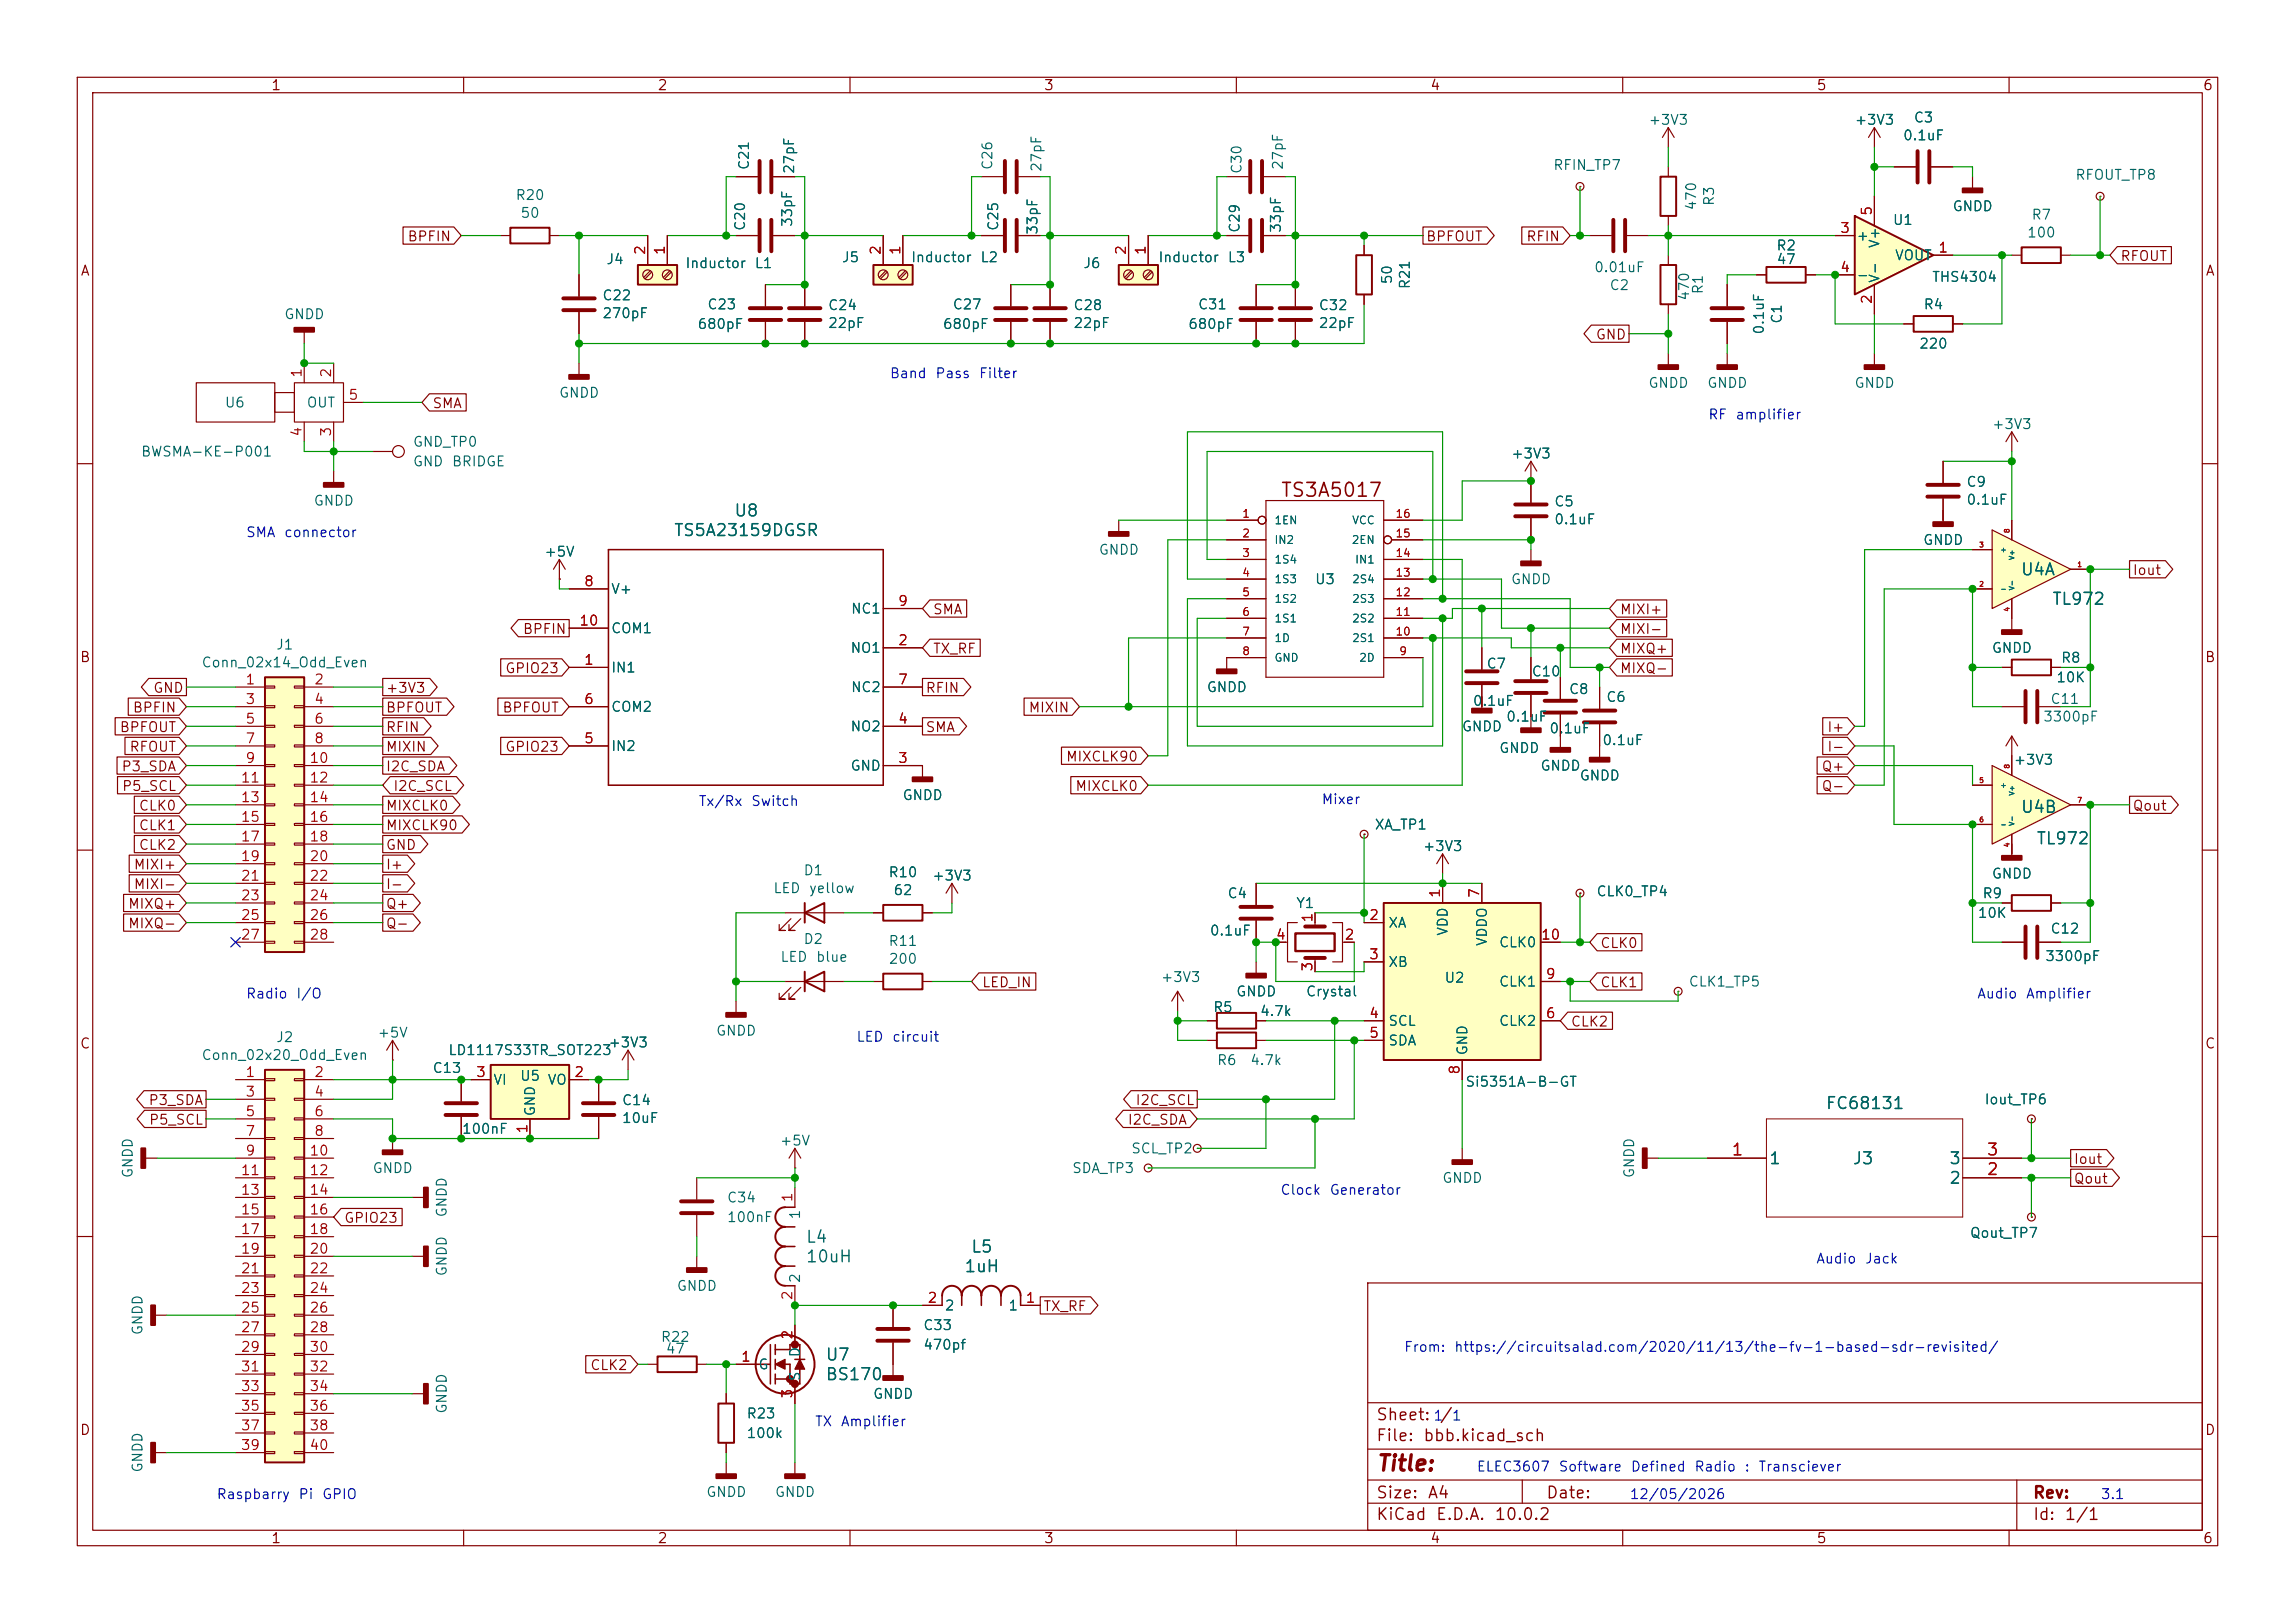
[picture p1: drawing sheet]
<svg xmlns="http://www.w3.org/2000/svg" width="297mm" height="210mm" viewBox="0 0 297 210" stroke-linecap="round" stroke-linejoin="round" font-family="sans-serif">
<defs><g id="words">
<text font-size="2" fill="#840000" x="178" y="190.8">Title:</text>
<text font-size="1.8" fill="#840000" x="165.6" y="64.7">TS3A5017</text>
<g font-size="1.5" fill="#006464">
<text x="87.1" y="69.7">TS5A23159DGSR</text>
<text x="94.9" y="67.2">U8</text>
<text x="261.4" y="74.8">U4A</text>
<text x="265.5" y="78.6">TL972</text>
<text x="261.4" y="105.6">U4B</text>
<text x="263.5" y="109.6">TL972</text>
<text x="236.2" y="143.9">FC68131</text>
<text x="228.9" y="151">1</text>
<text x="239.7" y="151">J3</text>
<text x="252.2" y="153.5">2</text>
<text x="252.2" y="151">3</text>
<text x="104.2" y="161.2">L4</text>
<text x="104.2" y="163.7">10uH</text>
<text x="124.7" y="165">1uH</text>
<text x="125.6" y="162.5">L5</text>
<text x="106.7" y="176.4">U7</text>
<text x="106.7" y="179">BS170</text>
</g>
<g font-size="1.5" fill="#a90000">
<text x="224" y="149.9">1</text>
<text x="257" y="149.9">3</text>
<text x="257" y="152.4">2</text>
</g>
<g font-size="1.5" fill="#840000">
<text x="178" y="184.2">Sheet:</text>
<text x="186.2" y="184.2">/</text>
<text x="178" y="186.9">File:</text>
<text x="184.1" y="186.9">bbb.kicad_sch</text>
<text x="178" y="197.1">KiCad</text>
<text x="178" y="194.3">Size:</text>
<text x="184.7" y="194.3">A4</text>
<text x="185.7" y="197.1">E.D.A.</text>
<text x="193.3" y="197.1">10.0.2</text>
<text x="200" y="194.3">Date:</text>
<text x="263" y="194.3">Rev:</text>
<text x="263" y="197.1">Id:</text>
<text x="267.1" y="197.1">1/1</text>
</g>
<g font-size="1.3" fill="#840000">
<text x="35" y="12">1</text>
<text x="85" y="12">2</text>
<text x="135" y="12">3</text>
<text x="185" y="12">4</text>
<text x="235" y="12">5</text>
<text x="285" y="12">6</text>
<text x="10.3" y="36">A</text>
<text x="52.7" y="31.5">BPFIN</text>
<text x="184.5" y="31.5">BPFOUT</text>
<text x="197.4" y="31.5">RFIN</text>
<text x="274.3" y="34.1">RFOUT</text>
<text x="285.3" y="36">A</text>
<text x="206.4" y="44.2">GND</text>
<text x="55.9" y="53.1">SMA</text>
<text x="275.9" y="74.7">Iout</text>
<text x="67.6" y="82.3">BPFIN</text>
<text x="120.6" y="79.8">SMA</text>
<text x="209.5" y="79.8">MIXI+</text>
<text x="209.5" y="82.3">MIXI-</text>
<text x="10.3" y="86">B</text>
<text x="19.7" y="90">GND</text>
<text x="49.8" y="90">+3V3</text>
<text x="65.3" y="87.4">GPIO23</text>
<text x="119.7" y="90">RFIN</text>
<text x="120.6" y="84.9">TX_RF</text>
<text x="209.5" y="87.4">MIXQ-</text>
<text x="209.5" y="84.9">MIXQ+</text>
<text x="285.3" y="86">B</text>
<text x="15.4" y="95">BPFOUT</text>
<text x="17.1" y="92.5">BPFIN</text>
<text x="49.8" y="95">RFIN</text>
<text x="49.8" y="92.5">BPFOUT</text>
<text x="64.9" y="92.5">BPFOUT</text>
<text x="119.7" y="95">SMA</text>
<text x="133" y="92.5">MIXIN</text>
<text x="236.4" y="95">I+</text>
<text x="15.6" y="100.1">P3_SDA</text>
<text x="16.7" y="97.6">RFOUT</text>
<text x="49.8" y="97.6">MIXIN</text>
<text x="49.8" y="100.1">I2C_SDA</text>
<text x="65.3" y="97.6">GPIO23</text>
<text x="137.9" y="98.9">MIXCLK90</text>
<text x="235.7" y="100.1">Q+</text>
<text x="236.4" y="97.6">I-</text>
<text x="15.7" y="102.7">P5_SCL</text>
<text x="17.9" y="105.2">CLK0</text>
<text x="17.9" y="107.7">CLK1</text>
<text x="49.8" y="105.2">MIXCLK0</text>
<text x="49.8" y="107.7">MIXCLK90</text>
<text x="50.8" y="102.7">I2C_SCL</text>
<text x="139.1" y="102.7">MIXCLK0</text>
<text x="235.7" y="102.7">Q-</text>
<text x="275.9" y="105.2">Qout</text>
<text x="17.2" y="112.8">MIXI+</text>
<text x="17.9" y="110.3">CLK2</text>
<text x="49.8" y="112.8">I+</text>
<text x="49.8" y="110.3">GND</text>
<text x="16.5" y="117.9">MIXQ+</text>
<text x="17.2" y="115.4">MIXI-</text>
<text x="49.8" y="117.9">Q+</text>
<text x="49.8" y="115.4">I-</text>
<text x="16.5" y="120.4">MIXQ-</text>
<text x="49.8" y="120.4">Q-</text>
<text x="207" y="123">CLK0</text>
<text x="127" y="128.1">LED_IN</text>
<text x="207" y="128.1">CLK1</text>
<text x="10.3" y="136">C</text>
<text x="203.2" y="133.1">CLK2</text>
<text x="285.3" y="136">C</text>
<text x="19.1" y="143.3">P3_SDA</text>
<text x="146.9" y="143.3">I2C_SCL</text>
<text x="19.2" y="145.8">P5_SCL</text>
<text x="145.8" y="145.8">I2C_SDA</text>
<text x="268.3" y="153.5">Qout</text>
<text x="268.3" y="150.9">Iout</text>
<text x="44.4" y="158.5">GPIO23</text>
<text x="134.9" y="170">TX_RF</text>
<text x="76.3" y="177.6">CLK2</text>
<text x="10.3" y="186">D</text>
<text x="285.3" y="186">D</text>
<text x="35" y="200">1</text>
<text x="85" y="200">2</text>
<text x="135" y="200">3</text>
<text x="185" y="200">4</text>
<text x="235" y="200">5</text>
<text x="285" y="200">6</text>
</g>
<g font-size="1.3" fill="#006464">
<text x="213.3" y="16.5">+3V3</text>
<text x="239.9" y="16.5">+3V3</text>
<text x="247.6" y="16.2">C3</text>
<text x="97.2" y="22.1" transform="rotate(-90 97.2 22.1)">C21</text>
<text x="103.1" y="22.6" transform="rotate(-90 103.1 22.6)">27pF</text>
<text x="128.7" y="22.1" transform="rotate(-90 128.7 22.1)">C26</text>
<text x="135.1" y="22.3" transform="rotate(-90 135.1 22.3)">27pF</text>
<text x="161" y="22.6" transform="rotate(-90 161 22.6)">C30</text>
<text x="166.3" y="22.1" transform="rotate(-90 166.3 22.1)">27pF</text>
<text x="200.9" y="22.3">RFIN_TP7</text>
<text x="246.2" y="18.5">0.1uF</text>
<text x="268.5" y="23.6">RFOUT_TP8</text>
<text x="66.6" y="26.2">R20</text>
<text x="67.3" y="28.5">50</text>
<text x="96.7" y="30" transform="rotate(-90 96.7 30)">C20</text>
<text x="102.8" y="29.5" transform="rotate(-90 102.8 29.5)">33pF</text>
<text x="129.5" y="30" transform="rotate(-90 129.5 30)">C25</text>
<text x="219.8" y="27.3" transform="rotate(-90 219.8 27.3)">470</text>
<text x="222.1" y="26.7" transform="rotate(-90 222.1 26.7)">R3</text>
<text x="244.9" y="29.4">U1</text>
<text x="252.6" y="27.6">GNDD</text>
<text x="262.8" y="28.7">R7</text>
<text x="78.4" y="34.5">J4</text>
<text x="88.6" y="35">Inductor</text>
<text x="97.6" y="35">L1</text>
<text x="108.9" y="34.2">J5</text>
<text x="117.8" y="34.2">Inductor</text>
<text x="126.8" y="34.2">L2</text>
<text x="134.6" y="30.5" transform="rotate(-90 134.6 30.5)">33pF</text>
<text x="140.1" y="35">J6</text>
<text x="149.8" y="34.2">Inductor</text>
<text x="158.8" y="34.2">L3</text>
<text x="160.7" y="30.2" transform="rotate(-90 160.7 30.2)">C29</text>
<text x="166.1" y="30.2" transform="rotate(-90 166.1 30.2)">33pF</text>
<text x="206.2" y="35.5">0.01uF</text>
<text x="229.8" y="32.7">R2</text>
<text x="229.8" y="34.5">47</text>
<text x="240.2" y="31.5">+</text>
<text x="243.5" y="32.2" transform="rotate(-90 243.5 32.2)">V+</text>
<text x="245.1" y="34">VOUT</text>
<text x="262.2" y="31">100</text>
<text x="36.7" y="41.6">GNDD</text>
<text x="77.9" y="41.5">270pF</text>
<text x="77.9" y="39.2">C22</text>
<text x="91.4" y="40.3">C23</text>
<text x="107.1" y="40.4">C24</text>
<text x="123.2" y="40.3">C27</text>
<text x="138.8" y="40.4">C28</text>
<text x="154.9" y="40.3">C31</text>
<text x="170.6" y="40.4">C32</text>
<text x="180.4" y="36.9" transform="rotate(-90 180.4 36.9)">50</text>
<text x="182.8" y="37.5" transform="rotate(-90 182.8 37.5)">R21</text>
<text x="208.2" y="37.9">C2</text>
<text x="218.9" y="39" transform="rotate(-90 218.9 39)">470</text>
<text x="220.7" y="38.2" transform="rotate(-90 220.7 38.2)">R1</text>
<text x="230.9" y="42" transform="rotate(-90 230.9 42)">C1</text>
<text x="240.2" y="36.5">-</text>
<text x="243.5" y="36.7" transform="rotate(-90 243.5 36.7)">V-</text>
<text x="248.8" y="40.3">R4</text>
<text x="249.9" y="36.8">THS4304</text>
<text x="90.2" y="42.9">680pF</text>
<text x="107.1" y="42.8">22pF</text>
<text x="121.9" y="42.9">680pF</text>
<text x="138.8" y="42.8">22pF</text>
<text x="153.7" y="42.9">680pF</text>
<text x="170.6" y="42.8">22pF</text>
<text x="228.6" y="43.4" transform="rotate(-90 228.6 43.4)">0.1uF</text>
<text x="248.3" y="45.4">220</text>
<text x="29" y="53">U6</text>
<text x="39.6" y="53">OUT</text>
<text x="72.3" y="51.8">GNDD</text>
<text x="213.2" y="50.5">GNDD</text>
<text x="220.8" y="50.5">GNDD</text>
<text x="239.9" y="50.5">GNDD</text>
<text x="18.2" y="59.4">BWSMA-KE-P001</text>
<text x="53.3" y="58.1">GND_TP0</text>
<text x="195.5" y="59.6">+3V3</text>
<text x="257.7" y="55.8">+3V3</text>
<text x="40.5" y="65.7">GNDD</text>
<text x="53.3" y="60.7">GND</text>
<text x="58.4" y="60.7">BRIDGE</text>
<text x="201.1" y="65.8">C5</text>
<text x="254.4" y="63.3">C9</text>
<text x="254.4" y="65.6">0.1uF</text>
<text x="201.1" y="68.2">0.1uF</text>
<text x="248.8" y="70.8">GNDD</text>
<text x="70.4" y="72.3">+5V</text>
<text x="79" y="77.2">V+</text>
<text x="142.1" y="72.1">GNDD</text>
<text x="170.1" y="75.9">U3</text>
<text x="195.4" y="75.9">GNDD</text>
<text x="79" y="82.3">COM1</text>
<text x="110" y="79.7">NC1</text>
<text x="26" y="86.7">Conn_02x14_Odd_Even</text>
<text x="35.6" y="84.4">J1</text>
<text x="79" y="87.3">IN1</text>
<text x="110" y="84.8">NO1</text>
<text x="110" y="89.9">NC2</text>
<text x="156.1" y="89.9">GNDD</text>
<text x="192.3" y="86.8">C7</text>
<text x="198.1" y="87.8">C10</text>
<text x="257.7" y="84.8">GNDD</text>
<text x="266" y="88.6">10K</text>
<text x="266.6" y="86.1">R8</text>
<text x="79" y="92.4">COM2</text>
<text x="110" y="95">NO2</text>
<text x="189.1" y="95">GNDD</text>
<text x="190.5" y="91.6">0.1uF</text>
<text x="194.8" y="93.7">0.1uF</text>
<text x="200.4" y="95.2">0.1uF</text>
<text x="203" y="90.1">C8</text>
<text x="207.8" y="91.1">C6</text>
<text x="264.3" y="93.7">3300pF</text>
<text x="265.3" y="91.4">C11</text>
<text x="79" y="97.5">IN2</text>
<text x="110" y="100">GND</text>
<text x="193.9" y="97.7">GNDD</text>
<text x="199.3" y="100">GNDD</text>
<text x="204.3" y="101.3">GNDD</text>
<text x="207.3" y="96.7">0.1uF</text>
<text x="260.5" y="99.3">+3V3</text>
<text x="116.7" y="103.8">GNDD</text>
<text x="177.8" y="107.7">XA_TP1</text>
<text x="103.9" y="113.6">D1</text>
<text x="114.9" y="113.8">R10</text>
<text x="184" y="110.4">+3V3</text>
<text x="100" y="115.9">LED</text>
<text x="104.6" y="115.9">yellow</text>
<text x="115.5" y="116.1">62</text>
<text x="120.5" y="114.3">+3V3</text>
<text x="158.8" y="116.5">C4</text>
<text x="167.6" y="117.8">Y1</text>
<text x="206.5" y="116.3">CLK0_TP4</text>
<text x="255.9" y="119.1">10K</text>
<text x="256.5" y="116.5">R9</text>
<text x="257.7" y="114">GNDD</text>
<text x="100.9" y="124.8">LED</text>
<text x="103.9" y="122.5">D2</text>
<text x="105.5" y="124.8">blue</text>
<text x="114.9" y="122.7">R11</text>
<text x="114.9" y="125">200</text>
<text x="156.5" y="121.4">0.1uF</text>
<text x="179.6" y="120.4">XA</text>
<text x="179.6" y="125.4">XB</text>
<text x="187.7" y="121.2" transform="rotate(-90 187.7 121.2)">VDD</text>
<text x="192.7" y="122.5" transform="rotate(-90 192.7 122.5)">VDDO</text>
<text x="193.9" y="122.9">CLK0</text>
<text x="264.6" y="124.7">3300pF</text>
<text x="265.3" y="121.1">C12</text>
<text x="150.1" y="127.4">+3V3</text>
<text x="156.9" y="131.3">R5</text>
<text x="159.9" y="129.2">GNDD</text>
<text x="163" y="131.8">4.7k</text>
<text x="168.9" y="129.2">Crystal</text>
<text x="186.8" y="127.5">U2</text>
<text x="193.9" y="128">CLK1</text>
<text x="218.4" y="128">CLK1_TP5</text>
<text x="26" y="137.5">Conn_02x20_Odd_Even</text>
<text x="35.6" y="135.2">J2</text>
<text x="48.8" y="134.6">+5V</text>
<text x="57.9" y="136.8">LD1117S33TR_SOT223</text>
<text x="78.6" y="135.8">+3V3</text>
<text x="92.6" y="134.3">GNDD</text>
<text x="179.6" y="133.1">SCL</text>
<text x="179.6" y="135.6">SDA</text>
<text x="190.2" y="136.7" transform="rotate(-90 190.2 136.7)">GND</text>
<text x="193.9" y="133.1">CLK2</text>
<text x="55.9" y="139.1">C13</text>
<text x="63.8" y="140.7">VI</text>
<text x="67.2" y="140.2">U5</text>
<text x="70.8" y="140.7">VO</text>
<text x="80.4" y="143.3">C14</text>
<text x="157.4" y="138.1">R6</text>
<text x="161.7" y="138.1">4.7k</text>
<text x="189.6" y="140.9">Si5351A-B-GT</text>
<text x="256.7" y="143.2">Iout_TP6</text>
<text x="59.7" y="147">100nF</text>
<text x="69.6" y="144.5" transform="rotate(-90 69.6 144.5)">GND</text>
<text x="80.4" y="145.6">10uF</text>
<text x="100.8" y="148.5">+5V</text>
<text x="146.3" y="149.6">SCL_TP2</text>
<text x="17.5" y="152.5" transform="rotate(-90 17.5 152.5)">GNDD</text>
<text x="48.1" y="152.1">GNDD</text>
<text x="94" y="155.9">C34</text>
<text x="138.7" y="152.1">SDA_TP3</text>
<text x="186.6" y="153.4">GNDD</text>
<text x="211.8" y="152.5" transform="rotate(-90 211.8 152.5)">GNDD</text>
<text x="58.1" y="157.6" transform="rotate(-90 58.1 157.6)">GNDD</text>
<text x="94" y="158.5">100nF</text>
<text x="103.8" y="157.9" transform="rotate(-90 103.8 157.9)">1</text>
<text x="254.8" y="160.5">Qout_TP7</text>
<text x="58.1" y="165.2" transform="rotate(-90 58.1 165.2)">GNDD</text>
<text x="87.5" y="167.3">GNDD</text>
<text x="103.8" y="166.1" transform="rotate(-90 103.8 166.1)">2</text>
<text x="18.8" y="172.9" transform="rotate(-90 18.8 172.9)">GNDD</text>
<text x="85.4" y="173.9">R22</text>
<text x="119.4" y="172.4">C33</text>
<text x="122.2" y="169.9">2</text>
<text x="130.4" y="169.9">1</text>
<text x="86.1" y="175.5">47</text>
<text x="98" y="177.5">G</text>
<text x="103.8" y="178.8" transform="rotate(-90 103.8 178.8)">S</text>
<text x="103.8" y="175.7" transform="rotate(-90 103.8 175.7)">D</text>
<text x="119.4" y="175">470pf</text>
<text x="58.1" y="183" transform="rotate(-90 58.1 183)">GNDD</text>
<text x="96.5" y="183.9">R23</text>
<text x="112.9" y="181.3">GNDD</text>
<text x="18.8" y="190.6" transform="rotate(-90 18.8 190.6)">GNDD</text>
<text x="96.5" y="186.4">100k</text>
<text x="91.3" y="194">GNDD</text>
<text x="100.2" y="194">GNDD</text>
</g>
<g font-size="1.3" fill="#a90000">
<text x="242.5" y="28" transform="rotate(-90 242.5 28)">5</text>
<text x="83.8" y="33.1" transform="rotate(-90 83.8 33.1)">2</text>
<text x="86.3" y="33.1" transform="rotate(-90 86.3 33.1)">1</text>
<text x="114.3" y="33.1" transform="rotate(-90 114.3 33.1)">2</text>
<text x="116.8" y="33.1" transform="rotate(-90 116.8 33.1)">1</text>
<text x="146" y="33.1" transform="rotate(-90 146 33.1)">2</text>
<text x="148.6" y="33.1" transform="rotate(-90 148.6 33.1)">1</text>
<text x="238.1" y="30.5">3</text>
<text x="238.1" y="35.5">4</text>
<text x="250.8" y="33">1</text>
<text x="242.5" y="39.4" transform="rotate(-90 242.5 39.4)">2</text>
<text x="39.3" y="49" transform="rotate(-90 39.3 49)">1</text>
<text x="43.2" y="49" transform="rotate(-90 43.2 49)">2</text>
<text x="45" y="52">5</text>
<text x="39.3" y="56.6" transform="rotate(-90 39.3 56.6)">4</text>
<text x="43.2" y="56.6" transform="rotate(-90 43.2 56.6)">3</text>
<text x="75.5" y="76.2">8</text>
<text x="74.9" y="81.3">10</text>
<text x="116.1" y="83.8">2</text>
<text x="116.1" y="78.7">9</text>
<text x="31.7" y="88.9">1</text>
<text x="40.6" y="88.9">2</text>
<text x="75.5" y="86.3">1</text>
<text x="116.1" y="88.9">7</text>
<text x="31.7" y="91.4">3</text>
<text x="31.7" y="94">5</text>
<text x="40.6" y="91.4">4</text>
<text x="40.6" y="94">6</text>
<text x="75.5" y="91.4">6</text>
<text x="116.1" y="94">4</text>
<text x="31.1" y="101.6">11</text>
<text x="31.7" y="96.5">7</text>
<text x="31.7" y="99">9</text>
<text x="40" y="99">10</text>
<text x="40" y="101.6">12</text>
<text x="40.6" y="96.5">8</text>
<text x="75.5" y="96.5">5</text>
<text x="116.1" y="99">3</text>
<text x="31.1" y="104.1">13</text>
<text x="31.1" y="106.7">15</text>
<text x="40" y="104.1">14</text>
<text x="40" y="106.7">16</text>
<text x="31.1" y="109.2">17</text>
<text x="31.1" y="111.7">19</text>
<text x="40" y="109.2">18</text>
<text x="40" y="111.7">20</text>
<text x="31.1" y="114.3">21</text>
<text x="31.1" y="116.8">23</text>
<text x="31.1" y="119.4">25</text>
<text x="40" y="114.3">22</text>
<text x="40" y="116.8">24</text>
<text x="40" y="119.4">26</text>
<text x="170.2" y="119.5" transform="rotate(-90 170.2 119.5)">1</text>
<text x="177.1" y="119.4">2</text>
<text x="186.7" y="116.3" transform="rotate(-90 186.7 116.3)">1</text>
<text x="191.7" y="116.3" transform="rotate(-90 191.7 116.3)">7</text>
<text x="31.1" y="121.9">27</text>
<text x="40" y="121.9">28</text>
<text x="165" y="121.9">4</text>
<text x="170.2" y="125.8" transform="rotate(-90 170.2 125.8)">3</text>
<text x="173.9" y="121.9">2</text>
<text x="177.1" y="124.4">3</text>
<text x="199.3" y="121.9">10</text>
<text x="200" y="127">9</text>
<text x="177.1" y="132.1">4</text>
<text x="177.1" y="134.6">5</text>
<text x="200" y="132.1">6</text>
<text x="31.7" y="139.7">1</text>
<text x="31.7" y="142.2">3</text>
<text x="40.6" y="139.7">2</text>
<text x="40.6" y="142.2">4</text>
<text x="61.5" y="139.7">3</text>
<text x="74.2" y="139.7">2</text>
<text x="189.2" y="139.1" transform="rotate(-90 189.2 139.1)">8</text>
<text x="31.7" y="144.8">5</text>
<text x="31.7" y="147.3">7</text>
<text x="31.7" y="149.8">9</text>
<text x="40" y="149.8">10</text>
<text x="40.6" y="144.8">6</text>
<text x="40.6" y="147.3">8</text>
<text x="68.6" y="146.8" transform="rotate(-90 68.6 146.8)">1</text>
<text x="31.1" y="152.4">11</text>
<text x="31.1" y="154.9">13</text>
<text x="40" y="152.4">12</text>
<text x="40" y="154.9">14</text>
<text x="102.8" y="155.6" transform="rotate(-90 102.8 155.6)">1</text>
<text x="31.1" y="157.5">15</text>
<text x="31.1" y="160">17</text>
<text x="40" y="157.5">16</text>
<text x="40" y="160">18</text>
<text x="31.1" y="162.5">19</text>
<text x="31.1" y="165.1">21</text>
<text x="31.1" y="167.6">23</text>
<text x="40" y="162.5">20</text>
<text x="40" y="165.1">22</text>
<text x="40" y="167.6">24</text>
<text x="31.1" y="170.2">25</text>
<text x="31.1" y="172.7">27</text>
<text x="40" y="170.2">26</text>
<text x="40" y="172.7">28</text>
<text x="102.8" y="173.4" transform="rotate(-90 102.8 173.4)">2</text>
<text x="102.8" y="168.3" transform="rotate(-90 102.8 168.3)">2</text>
<text x="119.9" y="168.9">2</text>
<text x="132.6" y="168.9">1</text>
<text x="31.1" y="175.2">29</text>
<text x="31.1" y="177.8">31</text>
<text x="40" y="175.2">30</text>
<text x="40" y="177.8">32</text>
<text x="95.8" y="176.5">1</text>
<text x="31.1" y="180.3">33</text>
<text x="31.1" y="182.9">35</text>
<text x="31.1" y="185.4">37</text>
<text x="40" y="180.3">34</text>
<text x="40" y="182.9">36</text>
<text x="40" y="185.4">38</text>
<text x="102.8" y="181" transform="rotate(-90 102.8 181)">3</text>
<text x="31.1" y="187.9">39</text>
<text x="40" y="187.9">40</text>
</g>
<g font-size="1.3" fill="#0000c2">
<text x="115.1" y="49.3">Band</text>
<text x="120.9" y="49.3">Pass</text>
<text x="126.6" y="49.3">Filter</text>
<text x="221" y="54.6">RF</text>
<text x="224.5" y="54.6">amplifier</text>
<text x="31.7" y="69.8">SMA</text>
<text x="36.7" y="69.8">connector</text>
<text x="90.3" y="104.6">Tx/Rx</text>
<text x="97.1" y="104.6">Switch</text>
<text x="170.9" y="104.4">Mixer</text>
<text x="31.7" y="129.5">Radio</text>
<text x="38.2" y="129.5">I/O</text>
<text x="255.8" y="129.5">Audio</text>
<text x="262.1" y="129.5">Amplifier</text>
<text x="110.7" y="135.1">LED</text>
<text x="115.4" y="135.1">circuit</text>
<text x="165.6" y="154.9">Clock</text>
<text x="172" y="154.9">Generator</text>
<text x="234.9" y="163.8">Audio</text>
<text x="241.3" y="163.8">Jack</text>
<text x="181.6" y="175.2">From:</text>
<text x="188.1" y="175.2">https://circuitsalad.com/2020/11/13/the-fv-1-based-sdr-revisited/</text>
<text x="105.4" y="184.9">TX</text>
<text x="108.7" y="184.9">Amplifier</text>
<text x="185.4" y="184.1">1</text>
<text x="187.8" y="184.1">1</text>
<text x="191" y="190.7">ELEC3607</text>
<text x="201.6" y="190.7">Software</text>
<text x="210.9" y="190.7">Defined</text>
<text x="219.2" y="190.7">Radio</text>
<text x="225.7" y="190.7">:</text>
<text x="227.5" y="190.7">Transciever</text>
<text x="27.9" y="194.3">Raspbarry</text>
<text x="38.5" y="194.3">Pi</text>
<text x="41.6" y="194.3">GPIO</text>
<text x="210.8" y="194.3">12/05/2026</text>
<text x="271.8" y="194.3">3.1</text>
</g>
<g font-size="1" fill="#a90000">
<text x="160.7" y="67.2">1</text>
<text x="160.7" y="69.8">2</text>
<text x="180.5" y="69.8">15</text>
<text x="180.5" y="67.2">16</text>
<text x="160.7" y="72.3">3</text>
<text x="160.7" y="74.9">4</text>
<text x="160.7" y="77.4">5</text>
<text x="180.5" y="77.4">12</text>
<text x="180.5" y="74.9">13</text>
<text x="180.5" y="72.3">14</text>
<text x="160.7" y="79.9">6</text>
<text x="160.7" y="82.5">7</text>
<text x="180.5" y="82.5">10</text>
<text x="180.5" y="79.9">11</text>
<text x="160.7" y="85">8</text>
<text x="181" y="85">9</text>
</g>
<g font-size="1" fill="#006464">
<text x="164.8" y="68.1">1EN</text>
<text x="164.8" y="70.6">IN2</text>
<text x="174.8" y="70.6">2EN</text>
<text x="174.9" y="68.1">VCC</text>
<text x="164.8" y="73.2">1S4</text>
<text x="164.8" y="75.7">1S3</text>
<text x="174.9" y="75.7">2S4</text>
<text x="175.3" y="73.2">IN1</text>
<text x="164.8" y="78.2">1S2</text>
<text x="164.8" y="80.8">1S1</text>
<text x="164.8" y="83.3">1D</text>
<text x="174.9" y="83.3">2S1</text>
<text x="174.9" y="80.8">2S2</text>
<text x="174.9" y="78.2">2S3</text>
<text x="164.8" y="85.9">GND</text>
<text x="175.8" y="85.9">2D</text>
</g>
<g font-size=".6" fill="#a90000">
<text x="256.1" y="71">3</text>
<text x="260.2" y="69" transform="rotate(-90 260.2 69)">8</text>
<text x="256.1" y="76.1">2</text>
<text x="268.8" y="73.5">1</text>
<text x="260.2" y="79.2" transform="rotate(-90 260.2 79.2)">4</text>
<text x="256.1" y="101.5">5</text>
<text x="260.2" y="99.5" transform="rotate(-90 260.2 99.5)">8</text>
<text x="256.1" y="106.5">6</text>
<text x="268.8" y="104">7</text>
<text x="260.2" y="109.7" transform="rotate(-90 260.2 109.7)">4</text>
</g>
<g font-size=".6" fill="#006464">
<text x="258.8" y="71.6">+</text>
<text x="258.8" y="76.7">-</text>
<text x="260.8" y="76.5" transform="rotate(-90 260.8 76.5)">V-</text>
<text x="260.8" y="72.5" transform="rotate(-90 260.8 72.5)">V+</text>
<text x="258.8" y="102.1">+</text>
<text x="258.8" y="107.2">-</text>
<text x="260.8" y="106.9" transform="rotate(-90 260.8 106.9)">V-</text>
<text x="260.8" y="103" transform="rotate(-90 260.8 103)">V+</text>
</g>
</g></defs>
<g fill="none" stroke="#840000" stroke-width=".15">
<path d="M10 10h277v190h-277zM12 12h273v186h-273zM60 10v2M110 10v2M160 10v2M210 10v2M215.9 16.5v2.6M215.9 16.5l-.8 1.3M215.9 16.5l.8 1.3M260 10v2M64.8 30.5h1.2M71.1 30.5h1.3"/>
<path d="M162.6 36.8v2.8M167.6 36.8v2.8M215.9 21.6v1.3M215.9 27.9v1.3M227.3 35.6h1.3M233.7 35.6h1.2M162.6 41.7v2.8M167.6 41.7v2.8M10 60h2M73.7 76.2h5M114.3 78.7h5.1M198.1 71.1v1.5"/>
<path d="M285 60h2M73.7 86.4h5M73.7 96.5h5M73.7 91.4h5M73.7 81.3h5M114.3 83.8h5.1M114.3 99.1h5.1v1.5M114.3 94h5.1M114.3 88.9h5.1M198.1 85.1v2.8M198.1 89.9v4.3M201.9 87.6v2.8"/>
<path d="M201.9 92.5v2.8M10 110h2M285 110h2M50.8 137.2h.1M50.8 134.6l-.8 1.3M50.8 134.6l.8 1.3M50.8 134.6v2.6M59.7 139.7v2.8M77.5 139.7v2.8M81.3 135.9l-.8 1.3M81.3 135.9l.7 1.3M81.3 135.9v2.5"/>
<path d="M59.7 144.5v2.8M77.5 144.5v2.8M90.2 152.4v2.8M90.2 157.2v2.8M102.9 151.1h.1M102.9 148.6l-.8 1.3M102.9 148.6l.7 1.3M102.9 148.6v2.5M10 160h2M83.8 176.5h1.3M90.2 176.5h1.2M177 166h108v32h-108z"/>
<path d="M285 160h2M60 198v2M110 198v2M160 198v2M177 194.5h108M177 191.5h108M177 187.5h108M177 181.5h108M197 191.5v3M210 198v2M260 198v2M261 191.5v6.5"/>
</g>
<path d="M66 29.5h5.1v2h-5.1zM214.9 22.9h2v5h-2zM228.6 34.5h5.1v2.1h-5.1zM85.1 175.5h5.1v2h-5.1z" fill="none" stroke="#840000" stroke-width=".25"/>
<g fill="none" stroke="#840000" stroke-width=".51">
<path d="M160.5 39.9h4.1M165.6 39.9h4.1M160.5 41.4h4.1M165.6 41.4h4.1M196.1 88.1h4.1M196.1 89.7h4.1M199.9 90.7h4.1M199.9 92.2h4.1M57.7 142.7h4M57.7 144.3h4M75.4 142.7h4.1M75.4 144.3h4.1"/>
<path d="M88.1 155.4h4.1M88.1 157h4.1"/>
</g>
<path d="M78.7 71.1h35.6v30.5h-35.6z" fill="none" stroke="#840000" stroke-width=".2"/>
<g fill="#840000" stroke="#840000" stroke-width=".25">
<path d="M196.8 72.6h2.6v.6h-2.6z"/>
<path d="M196.8 94.2h2.6v.5h-2.6z"/>
<path d="M118.1 100.6h2.5v.5h-2.5z"/>
</g>
<path d="M63.5 137.8h10.2v7h-10.2z" fill="#ffffc2"/>
<g fill="none" stroke="#840000" stroke-width=".25">
<path d="M175.5 33h2v5.1h-2zM214.9 34.3h2v5.1h-2zM261.6 32h5.1v2h-5.1zM114.3 117.1h5.1v2h-5.1zM63.5 137.8h10.2v7h-10.2zM101.6 156.2a1.27 1.27 0 0 0-1.3 1.3 1.27 1.27 0 0 0 1.3 1.3 1.27 1.27 0 0 0-1.3 1.2 1.27 1.27 0 0 0 1.3 1.3 1.27 1.27 0 0 0-1.3 1.3 1.27 1.27 0 0 0 1.3 1.2 1.27 1.27 0 0 0-1.3 1.3 1.27 1.27 0 0 0 1.3 1.3"/>
<circle cx="101.6" cy="176.5" r="3.8"/>
</g>
<g fill="none" stroke="#840000" stroke-width=".15">
<path d="M158.7 30.5h2.8M158.7 22.9h2.8M163.6 30.5h2.8M163.6 22.9h2.8M176.5 31.8v1.2M176.5 38.1v1.3M215.9 33v1.3M215.9 39.4v1.2M223.5 36.8v2.8M260.3 33h1.3M266.7 33h1.3M198.1 59.7v5.3"/>
<path d="M198.1 59.7l-.7 1.3M198.1 59.7l.8 1.3M215.9 45.7v1.5M223.5 41.7v2.8M223.5 45.7v1.5M144.8 67.3v1.5M158.7 67.3h4.1M158.7 69.9h5.1M158.7 72.4h5.1M158.7 74.9h5.1M158.7 77.5h5.1M163.8 64.8h15.3v22.8h-15.3z"/>
<path d="M179.1 67.3h5M179.1 72.4h5M179.1 74.9h5M179.1 77.5h5M180.1 69.9h4M198.1 67.1v2.8M158.7 80h5.1M158.7 82.6h5.1M163.8 85.1h-5.1v1.5M179.1 80h5M179.1 82.6h5M179.1 85.1h5"/>
<path d="M191.8 83.8v2.8M191.8 88.6v3.1M201.9 95.3v1.5M207 88.9v2.8M207 93.7v4.3M113 118.1h1.3M119.4 118.1h1.2M123.2 114.3l-.8 1.3M123.2 114.3l.8 1.3M123.2 114.3v2.5M176.5 108h.1M186.7 110.5l-.8 1.3"/>
<path d="M186.7 110.5l.8 1.3M186.7 110.5v2.5M61 139.7h2.5M73.7 139.7h2.5M217.2 128.3h.1M18.8 149.9h1.5M68.6 144.8v2.5M102.9 153.7v2.5M148.6 151.1h.1M20.1 170.2h1.5M53.3 162.6h1.6M95.2 176.5h2.6"/>
<path d="M102.9 166.4v2.5M102.9 171.5v2.5M102.9 179.1v2.5"/>
<circle cx="163.3" cy="67.3" r=".51"/>
<circle cx="179.6" cy="69.9" r=".51"/>
<circle cx="176.5" cy="108" r=".51"/>
<circle cx="217.2" cy="128.3" r=".51"/>
<circle cx="148.6" cy="151.1" r=".51"/>
</g>
<g fill="none" stroke="#840000" stroke-width=".2">
<path d="M101.6 158.8h1.3M101.6 156.2h1.3M97.8 176.5h1.9M99.7 174v5.1M100.3 174.6h1.9v-.6h1.3v1.9M100.3 174v1.3M100.3 175.9v1.3M100.3 177.8v1.3M100.3 178.4h1.9M101.6 166.4h1.3M101.6 163.8h1.3M101.6 161.3h1.3"/>
<path d="M101.6 176.5h.6v2.6h1.3v-1.9M102.9 175.9h1.2"/>
</g>
<g fill="#840000" stroke="#840000" stroke-width=".25">
<path d="M200.7 96.8h2.5v.5h-2.5z"/>
<path d="M205.7 98h2.6v.6h-2.6z"/>
<path d="M190.5 91.7h2.5v.5h-2.5z"/>
<path d="M143.5 68.8h2.5v.5h-2.5z"/>
<path d="M18.3 148.6h.5v2.5h-.5z"/>
<path d="M222.2 47.2h2.6v.6h-2.6z"/>
<path d="M214.6 47.2h2.6v.6h-2.6z"/>
<path d="M19.6 168.9h.5v2.6h-.5z"/>
<path d="M157.5 86.6h2.5v.5h-2.5z"/>
<path d="M54.9 161.3h.5v2.5h-.5z"/>
</g>
<path d="M161.8 20.8v4.1M161.8 28.4v4.1M163.3 20.8v4.1M163.3 28.4v4.1M221.5 39.9h4.1M221.5 41.4h4.1M196.1 65.3h4.1M196.1 66.8h4.1M189.7 86.9h4.1M189.7 88.4h4.1M205 91.9h4M205 93.5h4" fill="none" stroke="#840000" stroke-width=".51"/>
<g fill="#840000" stroke="#840000" stroke-width=".15">
<path d="M100.3 176.5l1.3-.6v1.3z"/>
<path d="M103.5 175.9l.6 1.3h-1.2z"/>
</g>
<g fill="#840000" stroke="#840000" stroke-width=".51">
<circle cx="102.2" cy="178.4" r=".28"/>
<circle cx="102.9" cy="174" r=".28"/>
<circle cx="102.9" cy="179.1" r=".28"/>
</g>
<path d="M34.3 138.4h5.1v50.8h-5.1z" fill="#ffffc2"/>
<path d="M104.1 118.1l2.6-1.3v2.6zM104.1 116.8v2.6M34.3 138.4h5.1v50.8h-5.1zM104.1 127l2.6-1.3v2.6zM104.1 125.7v2.6M114.3 126h5.1v2h-5.1zM121.9 167.6a1.27 1.27 0 0 1 1.3-1.2 1.27 1.27 0 0 1 1.3 1.2 1.27 1.27 0 0 1 1.2-1.2 1.27 1.27 0 0 1 1.3 1.2 1.27 1.27 0 0 1 1.3-1.2 1.27 1.27 0 0 1 1.2 1.2 1.27 1.27 0 0 1 1.3-1.2 1.27 1.27 0 0 1 1.3 1.2" fill="none" stroke="#840000" stroke-width=".25"/>
<g fill="none" stroke="#840000" stroke-width=".15">
<path d="M242.6 16.5l-.8 1.3M242.6 16.5l.7 1.3M242.6 16.5v2.6M204.5 24.1h.1M205.7 30.5h2.8M210.6 30.5h2.8M245.1 21.6h2.8M249.9 21.6h2.8M255.3 22.9v1.5M271.8 25.4h.1M25.4 49.5h10.2v5.1h-10.2zM35.6 50.8h2.5v2.5h-2.5z"/>
<path d="M38.1 49.5h6.3v5.1h-6.3zM39.4 47v2.5M39.4 54.6v2.6M43.2 47v2.5M43.2 54.6v2.6M44.4 52.1h2.6M43.2 61v1.5M101.6 118.1h7.6M102.4 118.9l-1.6 1.5h.8h-.8v-.8M103.6 118.9l-1.5 1.5h.8h-.8v-.8M30.5 139.7h3.8M34.3 139.6h1.3v.2h-1.3z"/>
<path d="M38.1 139.6h1.3v.2h-1.3zM39.4 139.7h3.8M95.2 129.5v1.6M101.6 127h7.6M102.4 127.8l-1.6 1.5h.8h-.8v-.8M103.6 127.8l-1.5 1.5h.8h-.8v-.8M113 127h1.3M119.4 127h1.2M30.5 142.2h3.8M30.5 144.8h3.8M30.5 147.3h3.8M30.5 149.9h3.8"/>
<path d="M30.5 152.4h3.8M30.5 154.9h3.8M30.5 157.5h3.8M34.3 142.1h1.3v.3h-1.3zM34.3 144.7h1.3v.2h-1.3zM34.3 147.2h1.3v.2h-1.3zM34.3 149.7h1.3v.3h-1.3zM34.3 152.3h1.3v.2h-1.3zM34.3 154.8h1.3v.3h-1.3zM34.3 157.4h1.3v.2h-1.3zM34.3 159.9h1.3v.2h-1.3zM38.1 142.1h1.3v.3h-1.3z"/>
<path d="M38.1 144.7h1.3v.2h-1.3zM38.1 147.2h1.3v.2h-1.3zM38.1 149.7h1.3v.3h-1.3zM38.1 152.3h1.3v.2h-1.3zM38.1 154.8h1.3v.3h-1.3zM38.1 157.4h1.3v.2h-1.3zM38.1 159.9h1.3v.2h-1.3zM39.4 142.2h3.8M39.4 144.8h3.8M39.4 147.3h3.8M39.4 149.9h3.8M39.4 152.4h3.8"/>
<path d="M39.4 154.9h3.8M39.4 157.5h3.8M30.5 160h3.8M30.5 162.6h3.8M30.5 165.1h3.8M30.5 167.6h3.8M30.5 170.2h3.8M30.5 172.7h3.8M30.5 175.3h3.8M30.5 177.8h3.8M34.3 162.4h1.3v.3h-1.3zM34.3 165h1.3v.2h-1.3z"/>
<path d="M34.3 167.5h1.3v.3h-1.3zM34.3 170.1h1.3v.2h-1.3zM34.3 172.6h1.3v.2h-1.3zM34.3 175.1h1.3v.3h-1.3zM34.3 177.7h1.3v.2h-1.3zM38.1 162.4h1.3v.3h-1.3zM38.1 165h1.3v.2h-1.3zM38.1 167.5h1.3v.3h-1.3zM38.1 170.1h1.3v.2h-1.3zM38.1 172.6h1.3v.2h-1.3zM38.1 175.1h1.3v.3h-1.3zM38.1 177.7h1.3v.2h-1.3z"/>
<path d="M39.4 160h3.8M39.4 162.6h3.8M39.4 165.1h3.8M39.4 167.6h3.8M39.4 170.2h3.8M39.4 172.7h3.8M39.4 175.3h3.8M39.4 177.8h3.8M119.4 168.9h2.5M132.1 168.9h2.5M20.1 188h1.5M30.5 180.3h3.8"/>
<path d="M30.5 182.9h3.8M30.5 185.4h3.8M30.5 188h3.8M34.3 180.2h1.3v.3h-1.3zM34.3 182.8h1.3v.2h-1.3zM34.3 185.3h1.3v.2h-1.3zM34.3 187.8h1.3v.3h-1.3zM38.1 180.2h1.3v.3h-1.3zM38.1 182.8h1.3v.2h-1.3zM38.1 185.3h1.3v.2h-1.3zM38.1 187.8h1.3v.3h-1.3zM39.4 180.3h3.8"/>
<path d="M39.4 182.9h3.8M39.4 185.4h3.8M39.4 188h3.8M53.3 180.3h1.6"/>
<circle cx="204.5" cy="24.1" r=".51"/>
<circle cx="271.8" cy="25.4" r=".51"/>
</g>
<g fill="#840000" stroke="#840000" stroke-width=".25">
<path d="M54.9 179.1h.5v2.5h-.5z"/>
<path d="M41.9 62.5h2.5v.5h-2.5z"/>
<path d="M94 131.1h2.5v.5h-2.5z"/>
<path d="M19.6 186.7h.5v2.5h-.5z"/>
<path d="M254 24.4h2.5v.5h-2.5z"/>
</g>
<path d="M121.9 167.6v1.3M124.5 167.6v1.3M127 167.6v1.3M129.5 167.6v1.3M132.1 167.6v1.3" fill="none" stroke="#840000" stroke-width=".2"/>
<path d="M248.2 19.6v4M249.7 19.6v4M208.8 28.4v4.1M210.3 28.4v4.1" fill="none" stroke="#840000" stroke-width=".51"/>
<path d="M240 27.9l10.2 5.1-10.2 5.1z" fill="#ffffc2"/>
<path d="M240 27.9l10.2 5.1-10.2 5.1z" fill="none" stroke="#840000" stroke-width=".25"/>
<g fill="none" stroke="#840000" stroke-width=".15">
<path d="M237.5 30.5h2.5M237.5 35.6h2.5M242.6 25.4v3.8M242.6 36.8v3.8M250.2 33h2.5M48.3 58.4h2.5"/>
<circle cx="51.6" cy="58.4" r=".76"/>
</g>
<path d="M34.3 87.6h5.1v35.6h-5.1z" fill="#ffffc2"/>
<path d="M247.6 40.9h5.1v2h-5.1zM34.3 87.6h5.1v35.6h-5.1zM260.3 85.3h5.1v2.1h-5.1z" fill="none" stroke="#840000" stroke-width=".25"/>
<g fill="none" stroke="#840000" stroke-width=".15">
<path d="M242.6 45.7v1.5M246.4 41.9h1.2M252.7 41.9h1.3M30.5 88.9h3.8M30.5 91.4h3.8M30.5 94h3.8M30.5 96.5h3.8M30.5 99.1h3.8M34.3 88.8h1.3v.2h-1.3zM34.3 91.3h1.3v.3h-1.3zM34.3 93.9h1.3v.2h-1.3zM34.3 96.4h1.3v.2h-1.3z"/>
<path d="M34.3 98.9h1.3v.3h-1.3zM38.1 88.8h1.3v.2h-1.3zM38.1 91.3h1.3v.3h-1.3zM38.1 93.9h1.3v.2h-1.3zM38.1 96.4h1.3v.2h-1.3zM38.1 98.9h1.3v.3h-1.3zM39.4 88.9h3.8M39.4 91.4h3.8M39.4 94h3.8M39.4 96.5h3.8M39.4 99.1h3.8M259.1 86.4h1.2"/>
<path d="M265.4 86.4h1.3M30.5 101.6h3.8M30.5 104.1h3.8M30.5 106.7h3.8M30.5 109.2h3.8M30.5 111.8h3.8M30.5 114.3h3.8M30.5 116.8h3.8M30.5 119.4h3.8M34.3 101.5h1.3v.2h-1.3zM34.3 104h1.3v.3h-1.3zM34.3 106.6h1.3v.2h-1.3z"/>
<path d="M34.3 109.1h1.3v.2h-1.3zM34.3 111.6h1.3v.3h-1.3zM34.3 114.2h1.3v.2h-1.3zM34.3 116.7h1.3v.3h-1.3zM34.3 119.3h1.3v.2h-1.3zM38.1 101.5h1.3v.2h-1.3zM38.1 104h1.3v.3h-1.3zM38.1 106.6h1.3v.2h-1.3zM38.1 109.1h1.3v.2h-1.3zM38.1 111.6h1.3v.3h-1.3zM38.1 114.2h1.3v.2h-1.3zM38.1 116.7h1.3v.3h-1.3z"/>
<path d="M38.1 119.3h1.3v.2h-1.3zM39.4 101.6h3.8M39.4 104.1h3.8M39.4 106.7h3.8M39.4 109.2h3.8M39.4 111.8h3.8M39.4 114.3h3.8M39.4 116.8h3.8M39.4 119.4h3.8M30.5 121.9h3.8M34.3 121.8h1.3v.2h-1.3zM38.1 121.8h1.3v.2h-1.3z"/>
<path d="M39.4 121.9h3.8M115.6 168.9v2.8M115.6 173.7v2.8"/>
</g>
<path d="M241.3 47.2h2.5v.6h-2.5z" fill="#840000" stroke="#840000" stroke-width=".25"/>
<path d="M113.5 172h4.1M113.5 173.5h4.1" fill="none" stroke="#840000" stroke-width=".51"/>
<path d="M257.8 68.6l10.2 5.1-10.2 5z" fill="#ffffc2"/>
<g fill="none" stroke="#840000" stroke-width=".15">
<path d="M74.9 35.6v2.8M99.1 36.8v2.8M104.1 36.8v2.8M39.4 42.9v1.6M74.9 40.4v2.8M99.1 41.7v2.8M104.1 41.7v2.8M251.5 59.7v2.8M260.3 55.9v2.5M260.3 55.9l-.7 1.3M260.3 55.9l.8 1.3M72.4 74.9h.1"/>
<path d="M72.4 72.4l-.8 1.3M72.4 72.4l.8 1.3M72.4 72.4v2.5M251.5 64.5v3.1M255.3 76.2h2.5M255.3 71.1h2.5M257.8 68.6l10.2 5.1-10.2 5zM260.3 67.3v2.6M260.3 77.5v4M268 73.7h2.5M50.8 147.3v1.5M53.3 154.9h1.6"/>
<path d="M90.2 162.6v1.5M115.6 176.5v1.6M94 180.3v1.3M94 186.7v1.3M94 189.2v1.6M102.9 189.2v1.6"/>
</g>
<g fill="#840000" stroke="#840000" stroke-width=".25">
<path d="M49.5 148.8h2.6v.6h-2.6z"/>
<path d="M54.9 153.7h.5v2.5h-.5z"/>
<path d="M38.1 42.4h2.5v.5h-2.5z"/>
<path d="M259.1 81.5h2.5v.5h-2.5z"/>
<path d="M114.3 178.1h2.5v.5h-2.5z"/>
<path d="M92.7 190.8h2.5v.5h-2.5z"/>
<path d="M101.6 190.8h2.5v.5h-2.5z"/>
<path d="M250.2 67.6h2.5v.5h-2.5z"/>
<path d="M88.9 164.1h2.5v.5h-2.5z"/>
</g>
<path d="M72.9 38.6h4.1M97 39.9h4.1M102.1 39.9h4.1M72.9 40.1h4.1M97 41.4h4.1M102.1 41.4h4.1M249.4 62.7h4.1M249.4 64.3h4.1" fill="none" stroke="#840000" stroke-width=".51"/>
<path d="M93 181.6h2v5.1h-2z" fill="none" stroke="#840000" stroke-width=".25"/>
<path d="M82.5 34.3h5.1v2.5h-5.1z" fill="#ffffc2"/>
<path d="M82.5 34.3h5.1v2.5h-5.1z" fill="none" stroke="#840000" stroke-width=".25"/>
<g fill="none" stroke="#840000" stroke-width=".15">
<path d="M83.8 30.5v3.8M84.2 35l-.9 .9M84.3 35.2l-.8 .9M86.4 30.5v3.8M86.7 35l-.8 .9M86.9 35.2l-.9 .9M95.2 30.5h2.8M95.2 22.9h2.8M100.1 30.5h2.8M100.1 22.9h2.8M74.9 47v1.5"/>
<circle cx="83.8" cy="35.6" r=".63"/>
<circle cx="86.4" cy="35.6" r=".63"/>
</g>
<path d="M73.7 48.5h2.5v.5h-2.5z" fill="#840000" stroke="#840000" stroke-width=".25"/>
<path d="M98.3 20.8v4.1M98.3 28.4v4.1M99.8 20.8v4.1M99.8 28.4v4.1" fill="none" stroke="#840000" stroke-width=".51"/>
<path d="M113 34.3h5.1v2.5h-5.1z" fill="#ffffc2"/>
<path d="M113 34.3h5.1v2.5h-5.1z" fill="none" stroke="#840000" stroke-width=".25"/>
<g fill="none" stroke="#840000" stroke-width=".15">
<path d="M114.3 30.5v3.8M114.6 35l-.8 .9M114.8 35.2l-.8 .9M116.8 30.5v3.8M117.2 35l-.9 .9M117.3 35.2l-.8 .9M127 22.9h2.8M127 30.5h2.8M130.8 36.8v2.8M131.8 22.9h2.8M131.8 30.5h2.8M135.9 36.8v2.8"/>
<path d="M130.8 41.7v2.8M135.9 41.7v2.8"/>
<circle cx="114.3" cy="35.6" r=".63"/>
<circle cx="116.8" cy="35.6" r=".63"/>
</g>
<path d="M128.8 39.9h4M130 20.8v4.1M130 28.4v4.1M131.6 20.8v4.1M131.6 28.4v4.1M133.9 39.9h4M128.8 41.4h4M133.9 41.4h4" fill="none" stroke="#840000" stroke-width=".51"/>
<path d="M144.8 34.3h5.1v2.5h-5.1z" fill="#ffffc2"/>
<path d="M144.8 34.3h5.1v2.5h-5.1z" fill="none" stroke="#840000" stroke-width=".25"/>
<g fill="none" stroke="#840000" stroke-width=".15">
<path d="M146 30.5v3.8M146.4 35l-.9 .9M146.6 35.2l-.9 .9M148.6 30.5v3.8M148.9 35l-.8 .9M149.1 35.2l-.8 .9M259.1 91.4h2.8M260.3 95.3l-.7 1.2M260.3 95.3l.8 1.2M260.3 95.3v2.5M263.9 91.4h2.8"/>
<circle cx="146" cy="35.6" r=".63"/>
<circle cx="148.6" cy="35.6" r=".63"/>
</g>
<path d="M262.1 89.4v4.1M263.7 89.4v4.1" fill="none" stroke="#840000" stroke-width=".51"/>
<path d="M257.8 99.1l10.2 5-10.2 5.1z" fill="#ffffc2"/>
<g fill="none" stroke="#840000" stroke-width=".15">
<path d="M257.8 99.1l10.2 5-10.2 5.1zM260.3 97.8v2.5M162.6 114.3v2.8M162.6 119.1v2.8M167.9 119.4h-1.3v5.1h1.3M170.2 118.1v1.8M172.5 119.4h1.2v5.1h-1.2M255.3 101.6h2.5M255.3 106.7h2.5M260.3 108v2.7M268 104.1h2.5M152.4 128.3l-.8 1.2"/>
<path d="M152.4 128.3l.8 1.2M152.4 128.3v2.5M156.2 132.1h1.3M162.6 124.5v1.5M162.6 132.1h1.2M165.1 121.9h1.5M170.2 124v1.7M173.7 121.9h1.6"/>
</g>
<g fill="#840000" stroke="#840000" stroke-width=".25">
<path d="M259.1 110.7h2.5v.6h-2.5z"/>
<path d="M161.3 126h2.5v.5h-2.5z"/>
</g>
<path d="M160.5 117.3h4.1M160.5 118.9h4.1M168.9 119.9h2.5M168.9 124h2.5" fill="none" stroke="#840000" stroke-width=".51"/>
<path d="M167.6 120.8h5.1v2.3h-5.1z" fill="none" stroke="#840000" stroke-width=".3"/>
<path d="M157.5 131.1h5.1v2h-5.1z" fill="none" stroke="#840000" stroke-width=".25"/>
<path d="M179.1 116.8h20.3v20.4h-20.3z" fill="#ffffc2"/>
<path d="M179.1 116.8h20.3v20.4h-20.3zM260.3 115.8h5.1v2.1h-5.1zM157.5 133.6h5.1v2h-5.1z" fill="none" stroke="#840000" stroke-width=".25"/>
<g fill="none" stroke="#840000" stroke-width=".15">
<path d="M52.2 29.4h6.5l1 1.1-1 1.1h-6.5zM74.9 35.6v2.8M83.8 30.5v3.8M86.4 30.5v3.8M95.2 30.5h2.8M95.2 22.9h2.8M99.1 36.8v2.8M100.1 30.5h2.8M100.1 22.9h2.8M104.1 36.8v2.8M114.3 30.5v3.8M116.8 30.5v3.8"/>
<path d="M127 30.5h2.8M130.8 36.8v2.8M131.8 30.5h2.8M135.9 36.8v2.8M146 30.5v3.8M148.6 30.5v3.8M158.7 30.5h2.8M162.6 36.8v2.8M163.6 30.5h2.8M167.6 36.8v2.8M176.5 31.8v1.2M176.5 38.1v1.3"/>
<path d="M184.1 29.4h8.3l1 1.1-1 1.1h-8.3zM196.9 29.4h5.3l1 1.1-1 1.1h-5.3zM223.5 36.8v2.8M227.3 35.6h1.3M233.7 35.6h1.2M237.5 30.5h2.5M237.5 35.6h2.5M242.6 25.4v3.8M242.6 36.8v3.8M245.1 21.6h2.8M249.9 21.6h2.8M250.2 33h2.5"/>
<path d="M274 31.9h7v2.2h-7l-1-1.1zM55.6 51h4.7v2.2h-4.7l-1-1.1zM74.9 40.4v2.8M99.1 41.7v2.8M104.1 41.7v2.8M130.8 41.7v2.8M135.9 41.7v2.8M162.6 41.7v2.8M167.6 41.7v2.8M205.9 42.1h4.9v2.2h-4.9l-.9-1.1zM223.5 41.7v2.8M246.4 41.9h1.2"/>
<path d="M251.5 59.7v2.8M252.7 41.9h1.3M72.4 74.9h.1M73.7 76.2h5M114.3 78.7h5.1M120.3 77.6h4.8v2.3h-4.8l-.9-1.2zM158.7 67.3h4.1M158.7 69.9h5.1M158.7 72.4h5.1M158.7 74.9h5.1M158.7 77.5h5.1M179.1 67.3h5"/>
<path d="M179.1 72.4h5M179.1 74.9h5M179.1 77.5h5M180.1 69.9h4M198.1 62.2v2.8M198.1 67.1v2.8M209.2 77.6h6.5v2.3h-6.5l-.9-1.2zM251.5 64.5v2.8M255.3 76.2h2.5M255.3 71.1h2.5M260.3 67.3v2.6M260.3 77.5v2.5"/>
<path d="M268 73.7h2.5M275.6 72.5h4.6l1 1.2-1 1.1h-4.6zM14.9 92.9h8.3l.9 1.1-.9 1.1h-8.3zM15.1 97.9h8.1l.9 1.2-.9 1.1h-8.1zM16.2 95.4h7l.9 1.1-.9 1.1h-7zM16.6 90.3h6.6l.9 1.1-.9 1.2h-6.6zM19.2 87.8h4.9v2.2h-4.9l-.9-1.1zM49.5 92.9h5.3l1 1.1-1 1.1h-5.3zM49.5 87.8h6.1l1 1.1-1 1.1h-6.1zM49.5 90.3h8.3l1 1.1-1 1.2h-8.3zM49.5 95.4h6.2l1 1.1-1 1.1h-6.2zM49.5 97.9h8.7l.9 1.2-.9 1.1h-8.7z"/>
<path d="M64.4 90.3h8.3l1 1.1-1 1.2h-8.3zM64.8 95.4h7.9l1 1.1-1 1.1h-7.9zM64.8 85.2h7.9l1 1.2-1 1.1h-7.9zM67.1 80.2h6.6v2.2h-6.6l-1-1.1zM73.7 86.4h5M73.7 96.5h5M73.7 91.4h5M73.7 81.3h5M114.3 83.8h5.1M114.3 99.1h5.1M114.3 94h5.1M114.3 88.9h5.1"/>
<path d="M119.4 87.8h5.3l.9 1.1-.9 1.1h-5.3zM119.4 92.9h4.7l1 1.1-1 1.1h-4.7zM120.3 82.7h6.6v2.2h-6.6l-.9-1.1zM132.5 90.3h6.2l1 1.1-1 1.2h-6.2zM137.4 96.7h10.2l1 1.1-1 1.1h-10.2zM158.7 80h5.1M158.7 82.6h5.1M158.7 85.1h5.1M179.1 80h5M179.1 82.6h5M179.1 85.1h5M191.8 83.8v2.8"/>
<path d="M191.8 88.6v2.8M198.1 85.1v2.8M198.1 89.9v2.8M201.9 87.6v2.8M201.9 92.5v2.8M207 88.9v2.8M207 93.7v2.8M209.2 85.2h7.2v2.3h-7.2l-.9-1.1zM209.2 80.2h6.5v2.2h-6.5l-.9-1.1zM209.2 82.7h7.2v2.2h-7.2l-.9-1.1zM235.2 97.9h3.9l.9 1.2-.9 1.1h-3.9zM235.9 92.9h3.2l.9 1.1-.9 1.1h-3.2z"/>
<path d="M235.9 95.4h3.2l.9 1.1-.9 1.1h-3.2zM259.1 86.4h1.2M260.3 97.8v2.5M265.4 86.4h1.3M15.2 100.5h8l.9 1.1-.9 1.1h-8zM16 118.3h7.2l.9 1.1-.9 1.1h-7.2zM16 115.7h7.2l.9 1.1-.9 1.2h-7.2zM16.7 110.6h6.5l.9 1.2-.9 1.1h-6.5zM16.7 113.2h6.5l.9 1.1-.9 1.1h-6.5zM17.4 103h5.8l.9 1.1-.9 1.2h-5.8zM17.4 108.1h5.8l.9 1.1-.9 1.1h-5.8zM17.4 105.6h5.8l.9 1.1-.9 1.1h-5.8z"/>
<path d="M49.5 110.6h3.2l1 1.2-1 1.1h-3.2zM49.5 115.7h3.9l1 1.1-1 1.2h-3.9zM49.5 108.1h4.9l1 1.1-1 1.1h-4.9zM49.5 103h9.1l.9 1.1-.9 1.2h-9.1zM49.5 105.6h10.3l1 1.1-1 1.1h-10.3zM49.5 113.2h3.2l1 1.1-1 1.1h-3.2zM49.5 118.3h3.9l1 1.1-1 1.1h-3.9zM50.5 100.5h8.6l.9 1.1-.9 1.1h-8.6l-1-1.1zM113 118.1h1.3M119.4 118.1h1.2M138.6 100.5h9l1 1.1-1 1.1h-9zM162.6 114.3v2.8"/>
<path d="M162.6 119.1v2.8M170.2 118.1v1.3M176.5 108h.1M176.5 119.4h2.6M186.7 114.3v2.5M191.8 114.3v2.5M204.5 115.6h.1M235.2 100.5h3.9l.9 1.1-.9 1.1h-3.9zM255.3 101.6h2.5M255.3 106.7h2.5M259.1 116.8h1.2M260.3 108v2.5"/>
<path d="M265.4 116.8h1.3M268 104.1h2.5M275.6 103h5.4l.9 1.1-.9 1.2h-5.4zM59.7 139.7v2.8M61 139.7h2.5M73.7 139.7h2.5M77.5 139.7v2.8M126.7 125.9h7.3v2.2h-7.3l-1-1.1zM156.2 132.1h1.3M156.2 134.6h1.3M162.6 132.1h1.2M162.6 134.6h1.2"/>
<path d="M165.1 121.9h1.3M170.2 124.5v1.2M174 121.9h1.3M176.5 124.5h2.6M176.5 132.1h2.6M176.5 134.6h2.6M189.2 137.2v2.5M199.4 132.1h2.5M199.4 127h2.5M199.4 121.9h2.5M202.9 131h5.8v2.2h-5.8l-1-1.1zM206.7 120.8h5.8v2.2h-5.8l-1-1.1z"/>
<path d="M206.7 125.9h5.8v2.2h-5.8l-1-1.1zM259.1 121.9h2.8M263.9 121.9h2.8M18.6 141.1h8.1v2.3h-8.1l-.9-1.2zM18.7 143.7h8v2.2h-8l-1-1.1zM44.1 156.4h7.9v2.2h-7.9l-.9-1.1zM59.7 144.5v2.8M68.6 144.8v2.5M77.5 144.5v2.8M145.4 143.7h8.6l.9 1.1-.9 1.1h-8.6l-1-1.1zM146.4 141.1h8.5v2.3h-8.5l-1-1.2zM154.9 148.6h.1"/>
<path d="M189.2 148.6v1.5M213.1 149.9h1.5M221 149.9h7.6M254 149.9h7.6M254 152.4h7.6M262.9 144.8h.1M262.9 157.5h.1M268 151.3h5.3l1 1.1-1 1.1h-5.3zM268 148.7h4.6l1 1.2-1 1.1h-4.6zM75.8 175.4h5.8l.9 1.1-.9 1.1h-5.8zM95.2 176.5h2.6M102.9 171.5v2.5"/>
<path d="M102.9 179.1v2.5M115.6 168.9v2.8M115.6 173.7v2.8M119.4 168.9h2.5M132.1 168.9h2.5M134.6 167.8h6.5l1 1.1-1 1.1h-6.5zM94 180.3v1.3M94 186.7v1.3"/>
<circle cx="163.3" cy="67.3" r=".51"/>
<circle cx="179.6" cy="69.9" r=".51"/>
<circle cx="204.5" cy="115.6" r=".51"/>
<circle cx="154.9" cy="148.6" r=".51"/>
<circle cx="262.9" cy="144.8" r=".51"/>
<circle cx="262.9" cy="157.5" r=".51"/>
</g>
<g fill="#840000" stroke="#840000" stroke-width=".25">
<path d="M188 150.1h2.5v.5h-2.5z"/>
<path d="M212.6 148.6h.5v2.5h-.5z"/>
</g>
<path d="M262.1 119.9v4.1M263.7 119.9v4.1" fill="none" stroke="#840000" stroke-width=".51"/>
<path d="M228.6 144.8h25.4v12.7h-25.4z" fill="none" stroke="#840000" stroke-width=".13"/>
<g fill="none" stroke="#009600" stroke-width=".15">
<path d="M215.9 19.1v2.5M242.6 19.1v6.3M59.7 30.5h5.1M72.4 30.5h11.4M74.9 30.5v5.1M86.4 30.5h8.8M95.2 22.9h-1.2v7.6M102.9 30.5h11.4M102.9 22.9h1.2v13.9h-5M116.8 30.5h10.2M127 22.9h-1.3v7.6M134.6 30.5h11.4"/>
<path d="M134.6 22.9h1.3v13.9h-5.1M148.6 30.5h10.1M158.7 22.9h-1.2v7.6M166.4 30.5h17.7M166.4 22.9h1.2v13.9h-5M176.5 39.4v5.1h-101.6M176.5 30.5v1.3M203.2 30.5h2.5M204.5 24.1v6.4M213.4 30.5h24.1M215.9 29.2v3.8M227.3 35.6h-3.8v1.2"/>
<path d="M234.9 35.6h2.6v6.3h8.9M242.6 21.6h2.5M252.7 21.6h2.6v1.3M252.7 33h7.6M259.1 33v8.9h-5.1M268 33h5M271.8 25.4v7.6M39.4 57.2v1.2h8.9M39.4 44.5v2.5h3.8M43.2 57.2v3.8M47 52.1h7.6M74.9 43.2v3.8"/>
<path d="M210.8 43.2h5.1M215.9 40.6v5.1M223.5 44.5v1.2M242.6 40.6v5.1M251.5 59.7h8.8M260.3 58.4v8.9M72.4 74.9v1.3h1.3M144.8 67.3h13.9M158.7 77.5h-5v19h33v-16.5M158.7 74.9h-5v-19h33v21.6M158.7 72.4h-2.5v-14h29.2v16.5M158.7 69.9h-7.6v27.9h-2.5"/>
<path d="M184.1 77.5h19.1v8.9h5.1M184.1 74.9h10.2v6.4h14M184.1 72.4h5.1v29.2h-40.6M184.1 69.9h14v1.2M191.8 78.7v5.1M198.1 62.2h-8.9v5.1h-5.1M208.3 78.7h-20.3v1.3h-3.9M251.5 66v1.3M255.3 71.1h-14v22.9h-1.3M275.6 73.7h-5.1v17.7h-3.8M24.1 94h6.4M24.1 96.5h6.4"/>
<path d="M24.1 91.4h6.4M24.1 99.1h6.4M24.1 88.9h6.4M43.2 94h6.3M43.2 96.5h6.3M43.2 91.4h6.3M43.2 99.1h6.3M43.2 88.9h6.3M158.7 80h-3.8v14h30.5v-11.4M158.7 82.6h-12.7v8.8M184.1 82.6h11.5v1.2h12.7M184.1 85.1v6.3h-44.4"/>
<path d="M191.8 90.2v1.2M198.1 81.3v3.8M201.9 83.8v3.8M207 86.4v2.5M240 99.1h15.3v2.5M240 96.5h5.1v10.2h10.2v15.2h3.8M255.3 86.4h3.8M259.1 91.4h-3.8v-15.2h-11.5v25.4h-3.8M266.7 86.4h3.8M24.1 114.3h6.4M24.1 111.8h6.4M24.1 109.2h6.4"/>
<path d="M24.1 119.4h6.4M24.1 116.8h6.4M24.1 106.7h6.4M24.1 104.1h6.4M24.1 101.6h6.4M43.2 114.3h6.3M43.2 111.8h6.3M43.2 109.2h6.3M43.2 119.4h6.3M43.2 116.8h6.3M43.2 106.7h6.3M43.2 104.1h6.3"/>
<path d="M43.2 101.6h6.3M101.6 118.1h-6.4v11.4M109.2 118.1h3.8M123.2 116.8v1.3h-2.6M162.6 114.3h29.2M170.2 118.1h6.3M176.5 108v11.4M186.7 113v1.3M204.5 115.6v6.3M255.3 116.8h3.8M260.3 109.2v1.3M266.7 116.8h3.8"/>
<path d="M275.6 104.1h-5.1v17.8h-3.8M43.2 139.7h17.8M50.8 137.2v5h-7.6M81.3 138.4v1.3h-5.1M95.2 127h6.4M109.2 127h3.8M120.6 127h5.1M152.4 130.8v3.8h3.8M152.4 132.1h3.8M163.8 134.6h12.7M163.8 132.1h12.7M172.7 132.1v10.1h-17.8"/>
<path d="M175.3 134.6v10.2h-20.4M175.3 121.9v5.1h-10.2v-5.1h-2.5v2.6M176.5 124.5v1.2h-6.3M189.2 139.7v8.9M201.9 127h3.8M201.9 121.9h3.8M203.2 127v2.5h14v-1.2M20.3 149.9h10.2M26.7 142.2h3.8M26.7 144.8h3.8M43.2 144.8h7.6v2.5h26.7M43.2 154.9h10.1"/>
<path d="M90.2 152.4h12.7M102.9 151.1v2.6M163.8 142.2v6.4h-8.9M170.2 144.8v6.3h-21.6M214.6 149.9h6.4M261.6 149.9h6.4M261.6 152.4h6.4M262.9 144.8v5.1M262.9 152.4v5.1M21.6 170.2h8.9M43.2 162.6h10.1M82.5 176.5h1.3"/>
<path d="M90.2 160v2.6M91.4 176.5h3.8M94 176.5v3.8M119.4 168.9h-16.5v2.6M21.6 188h8.9M43.2 180.3h10.1M94 188v1.2M102.9 181.6v7.6"/>
</g>
<path d="M29.9 121.3l1.2 1.2M31.1 121.3l-1.2 1.2" fill="none" stroke="#000084" stroke-width=".15"/>
<g fill="#009600" stroke="#009600" stroke-width=".13">
<circle cx="167.6" cy="36.8" r=".46"/>
<circle cx="167.6" cy="44.5" r=".46"/>
<circle cx="198.1" cy="69.9" r=".46"/>
<circle cx="185.4" cy="74.9" r=".46"/>
<circle cx="157.5" cy="30.5" r=".46"/>
<circle cx="198.1" cy="62.2" r=".46"/>
<circle cx="215.9" cy="43.2" r=".46"/>
<circle cx="237.5" cy="35.6" r=".46"/>
<circle cx="204.5" cy="30.5" r=".46"/>
<circle cx="215.9" cy="30.5" r=".46"/>
<circle cx="186.7" cy="114.3" r=".46"/>
<circle cx="186.7" cy="77.5" r=".46"/>
<circle cx="186.7" cy="80" r=".46"/>
<circle cx="271.8" cy="33" r=".46"/>
<circle cx="242.6" cy="21.6" r=".46"/>
<circle cx="259.1" cy="33" r=".46"/>
<circle cx="270.5" cy="73.7" r=".46"/>
<circle cx="255.3" cy="86.4" r=".46"/>
<circle cx="255.3" cy="76.2" r=".46"/>
<circle cx="260.3" cy="59.7" r=".46"/>
<circle cx="198.1" cy="81.3" r=".46"/>
<circle cx="201.9" cy="83.8" r=".46"/>
<circle cx="207" cy="86.4" r=".46"/>
<circle cx="191.8" cy="78.7" r=".46"/>
<circle cx="50.8" cy="147.3" r=".46"/>
<circle cx="59.7" cy="147.3" r=".46"/>
<circle cx="50.8" cy="139.7" r=".46"/>
<circle cx="77.5" cy="139.7" r=".46"/>
<circle cx="59.7" cy="139.7" r=".46"/>
<circle cx="68.6" cy="147.3" r=".46"/>
<circle cx="102.9" cy="152.4" r=".46"/>
<circle cx="102.9" cy="168.9" r=".46"/>
<circle cx="115.6" cy="168.9" r=".46"/>
<circle cx="94" cy="176.5" r=".46"/>
<circle cx="95.2" cy="127" r=".46"/>
<circle cx="43.2" cy="58.4" r=".46"/>
<circle cx="74.9" cy="30.5" r=".46"/>
<circle cx="74.9" cy="44.5" r=".46"/>
<circle cx="39.4" cy="47" r=".46"/>
<circle cx="162.6" cy="44.5" r=".46"/>
<circle cx="185.4" cy="82.6" r=".46"/>
<circle cx="146" cy="91.4" r=".46"/>
<circle cx="104.1" cy="44.5" r=".46"/>
<circle cx="99.1" cy="44.5" r=".46"/>
<circle cx="104.1" cy="30.5" r=".46"/>
<circle cx="94" cy="30.5" r=".46"/>
<circle cx="167.6" cy="30.5" r=".46"/>
<circle cx="176.5" cy="30.5" r=".46"/>
<circle cx="130.8" cy="44.5" r=".46"/>
<circle cx="104.1" cy="36.8" r=".46"/>
<circle cx="125.7" cy="30.5" r=".46"/>
<circle cx="135.9" cy="44.5" r=".46"/>
<circle cx="135.9" cy="36.8" r=".46"/>
<circle cx="135.9" cy="30.5" r=".46"/>
<circle cx="255.3" cy="106.7" r=".46"/>
<circle cx="165.1" cy="121.9" r=".46"/>
<circle cx="162.6" cy="121.9" r=".46"/>
<circle cx="163.8" cy="142.2" r=".46"/>
<circle cx="176.5" cy="118.1" r=".46"/>
<circle cx="172.7" cy="132.1" r=".46"/>
<circle cx="175.3" cy="134.6" r=".46"/>
<circle cx="170.2" cy="144.8" r=".46"/>
<circle cx="152.4" cy="132.1" r=".46"/>
<circle cx="262.9" cy="152.4" r=".46"/>
<circle cx="255.3" cy="116.8" r=".46"/>
<circle cx="262.9" cy="149.9" r=".46"/>
<circle cx="203.2" cy="127" r=".46"/>
<circle cx="270.5" cy="116.8" r=".46"/>
<circle cx="270.5" cy="104.1" r=".46"/>
<circle cx="270.5" cy="86.4" r=".46"/>
<circle cx="204.5" cy="121.9" r=".46"/>
</g>
<use href="#words"/>
</svg>
